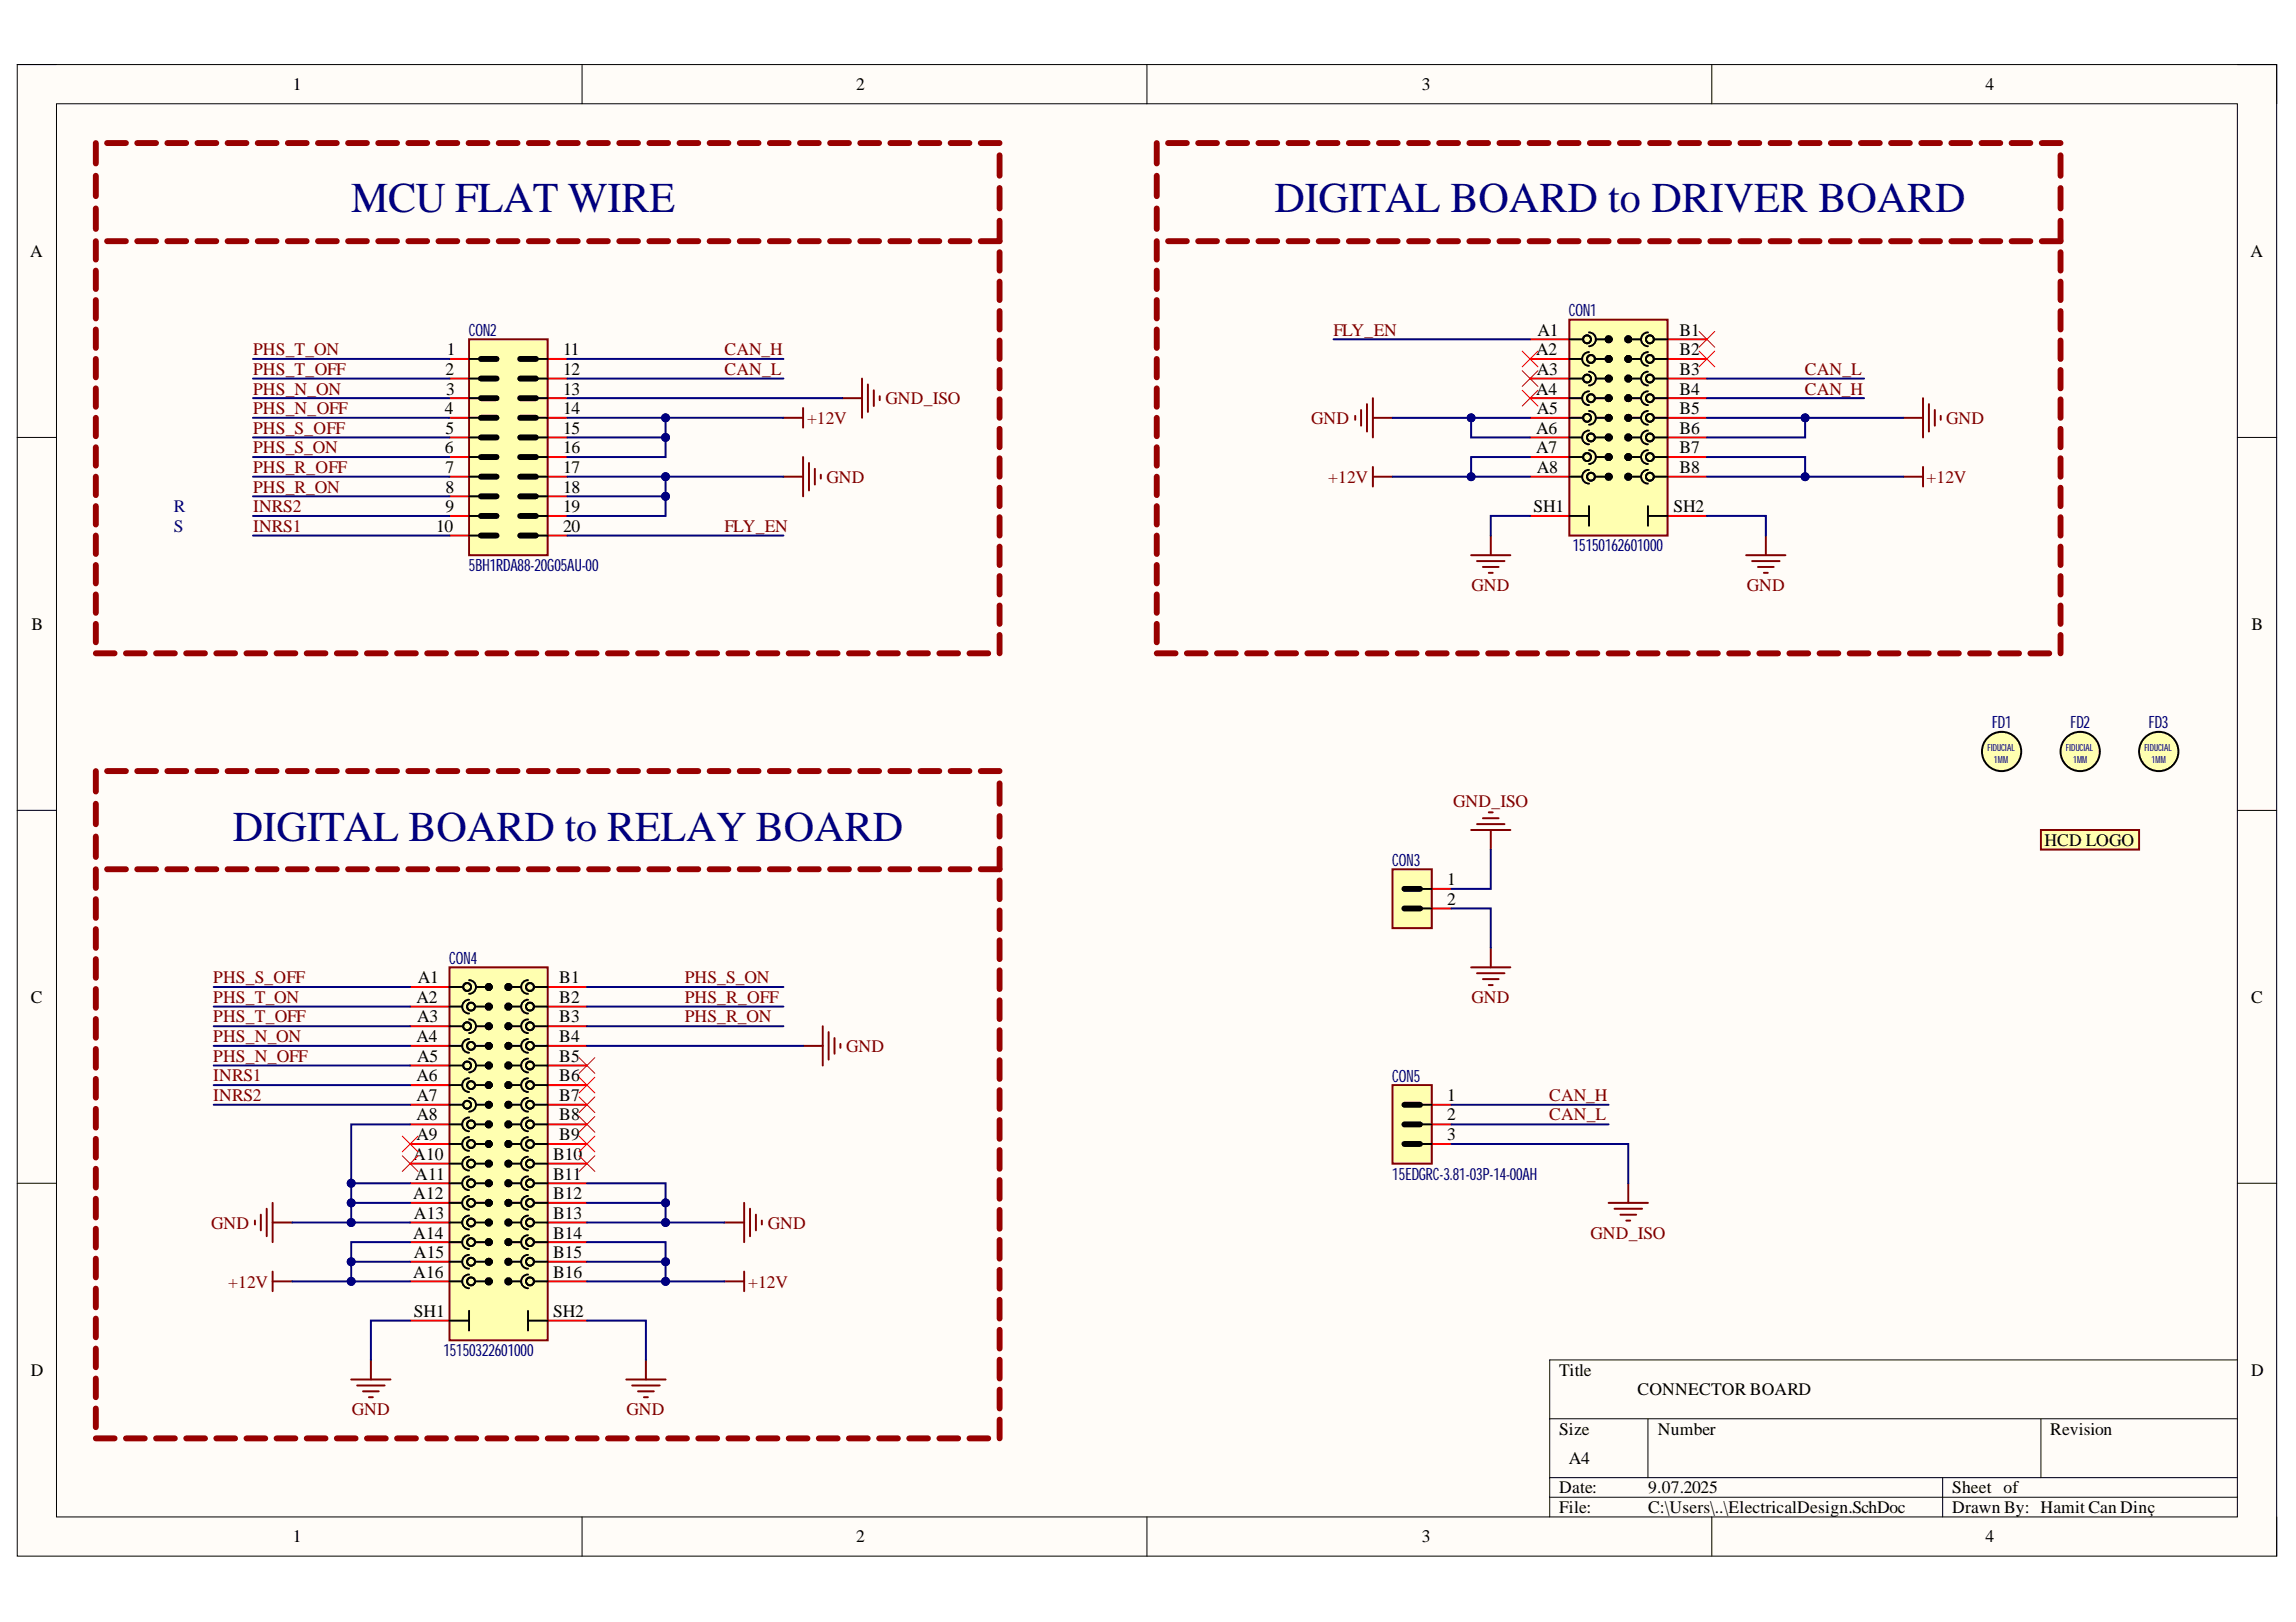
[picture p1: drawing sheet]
<svg xmlns="http://www.w3.org/2000/svg" width="297mm" height="210mm" viewBox="0 0 297 210" stroke-linecap="round" stroke-linejoin="round" font-family="sans-serif">
<defs><g id="words">
<g font-size="5.5" fill="#000080">
<text x="45.4" y="27.5">MCU FLAT WIRE</text>
<text x="164.9" y="27.5">DIGITAL BOARD to DRIVER BOARD</text>
<text x="30.1" y="108.8">DIGITAL BOARD to RELAY BOARD</text>
</g>
<g font-size="2.3">
<text x="37.9" y="11.7">1</text>
<text x="110.8" y="11.7">2</text>
<text x="183.9" y="11.7">3</text>
<text x="256.9" y="11.7">4</text>
<text x="3.9" y="33.3">A</text>
<text x="291.1" y="33.3">A</text>
<text x="57.8" y="46">1</text>
<text x="72.8" y="46">11</text>
<text x="198.7" y="46">A2</text>
<text x="198.9" y="43.5">A1</text>
<text x="217.3" y="46">B2</text>
<text x="217.3" y="43.5">B1</text>
<text x="57.5" y="53.6">4</text>
<text x="57.6" y="48.5">2</text>
<text x="57.7" y="51.1">3</text>
<text x="72.8" y="48.5">12</text>
<text x="72.8" y="51.1">13</text>
<text x="72.8" y="53.6">14</text>
<text x="198.7" y="51.1">A4</text>
<text x="198.8" y="48.5">A3</text>
<text x="198.8" y="53.6">A5</text>
<text x="217.3" y="48.5">B3</text>
<text x="217.3" y="51.1">B4</text>
<text x="217.3" y="53.6">B5</text>
<text x="57.5" y="58.7">6</text>
<text x="57.6" y="56.1">5</text>
<text x="72.8" y="56.1">15</text>
<text x="72.8" y="58.7">16</text>
<text x="198.7" y="56.1">A6</text>
<text x="198.7" y="58.7">A7</text>
<text x="217.3" y="56.1">B6</text>
<text x="217.3" y="58.7">B7</text>
<text x="57.6" y="61.2">7</text>
<text x="57.6" y="63.7">8</text>
<text x="72.8" y="61.2">17</text>
<text x="72.8" y="63.7">18</text>
<text x="198.8" y="61.2">A8</text>
<text x="217.3" y="61.2">B8</text>
<text x="56.4" y="68.8">10</text>
<text x="57.6" y="66.3">9</text>
<text x="72.8" y="66.3">19</text>
<text x="72.8" y="68.8">20</text>
<text x="198.4" y="66.3">SH1</text>
<text x="216.5" y="66.3">SH2</text>
<text x="4.1" y="81.5">B</text>
<text x="291.3" y="81.5">B</text>
<text x="264.5" y="109.5">HCD LOGO</text>
<text x="187.2" y="114.6">1</text>
<text x="187.2" y="117.1">2</text>
<text x="4" y="129.8">C</text>
<text x="53.9" y="129.8">A2</text>
<text x="54.1" y="127.2">A1</text>
<text x="72.3" y="127.2">B1</text>
<text x="72.3" y="129.8">B2</text>
<text x="291.2" y="129.8">C</text>
<text x="53.9" y="134.8">A4</text>
<text x="54" y="132.3">A3</text>
<text x="54" y="137.4">A5</text>
<text x="72.3" y="132.3">B3</text>
<text x="72.3" y="134.8">B4</text>
<text x="72.3" y="137.4">B5</text>
<text x="53.9" y="139.9">A6</text>
<text x="53.9" y="142.5">A7</text>
<text x="72.3" y="139.9">B6</text>
<text x="72.3" y="142.5">B7</text>
<text x="187.2" y="142.5">1</text>
<text x="53.9" y="145">A8</text>
<text x="53.9" y="147.5">A9</text>
<text x="72.3" y="145">B8</text>
<text x="72.3" y="147.5">B9</text>
<text x="187.2" y="145">2</text>
<text x="187.2" y="147.5">3</text>
<text x="53.5" y="150.1">A10</text>
<text x="53.5" y="155.2">A12</text>
<text x="53.7" y="152.7">A11</text>
<text x="71.6" y="150.1">B10</text>
<text x="71.6" y="152.7">B11</text>
<text x="71.6" y="155.2">B12</text>
<text x="53.5" y="160.3">A14</text>
<text x="53.6" y="157.8">A13</text>
<text x="71.6" y="157.8">B13</text>
<text x="71.6" y="160.3">B14</text>
<text x="53.5" y="165.4">A16</text>
<text x="53.6" y="162.8">A15</text>
<text x="71.6" y="162.8">B15</text>
<text x="71.6" y="165.4">B16</text>
<text x="53.6" y="170.4">SH1</text>
<text x="71.6" y="170.4">SH2</text>
<text x="4" y="178">D</text>
<text x="201.7" y="178">Title</text>
<text x="291.2" y="178">D</text>
<text x="201.7" y="185.7">Size</text>
<text x="211.9" y="180.6">CONNECTOR BOARD</text>
<text x="214.5" y="185.7">Number</text>
<text x="265.2" y="185.7">Revision</text>
<text x="203" y="189.5">A4</text>
<text x="201.7" y="193.3">Date:</text>
<text x="201.7" y="195.8">File:</text>
<text x="213.2" y="193.3">9.07.2025</text>
<text x="213.2" y="195.8">C:\Users\..\ElectricalDesign.SchDoc</text>
<text x="252.6" y="193.3">Sheet of</text>
<text x="252.6" y="195.8">Drawn By: Hamit Can Dinç</text>
<text x="37.9" y="199.6">1</text>
<text x="110.8" y="199.6">2</text>
<text x="183.9" y="199.6">3</text>
<text x="256.9" y="199.6">4</text>
</g>
<g font-size="2.3" fill="#800000">
<text x="32.7" y="46">PHS_T_ON</text>
<text x="93.7" y="46">CAN_H</text>
<text x="172.5" y="43.5">FLY_EN</text>
<text x="32.7" y="48.5">PHS_T_OFF</text>
<text x="32.7" y="51.1">PHS_N_ON</text>
<text x="32.7" y="53.6">PHS_N_OFF</text>
<text x="93.7" y="48.5">CAN_L</text>
<text x="114.6" y="52.3">GND_ISO</text>
<text x="233.5" y="51.1">CAN_H</text>
<text x="233.5" y="48.5">CAN_L</text>
<text x="32.7" y="56.1">PHS_S_OFF</text>
<text x="32.7" y="58.7">PHS_S_ON</text>
<text x="104.4" y="54.9">+12V</text>
<text x="169.6" y="54.9">GND</text>
<text x="251.8" y="54.9">GND</text>
<text x="32.7" y="61.2">PHS_R_OFF</text>
<text x="32.7" y="63.7">PHS_R_ON</text>
<text x="106.9" y="62.5">GND</text>
<text x="171.8" y="62.5">+12V</text>
<text x="249.3" y="62.5">+12V</text>
<text x="32.7" y="66.3">INRS2</text>
<text x="32.7" y="68.8">INRS1</text>
<text x="93.7" y="68.8">FLY_EN</text>
<text x="190.4" y="76.4">GND</text>
<text x="226" y="76.4">GND</text>
<text x="188" y="104.4">GND_ISO</text>
<text x="27.6" y="127.2">PHS_S_OFF</text>
<text x="27.6" y="129.8">PHS_T_ON</text>
<text x="88.6" y="127.2">PHS_S_ON</text>
<text x="88.6" y="129.8">PHS_R_OFF</text>
<text x="190.4" y="129.8">GND</text>
<text x="27.6" y="132.3">PHS_T_OFF</text>
<text x="27.6" y="134.8">PHS_N_ON</text>
<text x="27.6" y="137.4">PHS_N_OFF</text>
<text x="88.6" y="132.3">PHS_R_ON</text>
<text x="109.5" y="136.1">GND</text>
<text x="27.6" y="139.9">INRS1</text>
<text x="27.6" y="142.5">INRS2</text>
<text x="200.4" y="142.5">CAN_H</text>
<text x="200.4" y="145">CAN_L</text>
<text x="27.3" y="159">GND</text>
<text x="99.3" y="159">GND</text>
<text x="205.8" y="160.3">GND_ISO</text>
<text x="29.5" y="166.6">+12V</text>
<text x="96.8" y="166.6">+12V</text>
<text x="45.5" y="183.1">GND</text>
<text x="81.1" y="183.1">GND</text>
</g>
<g font-size="2.3" fill="#000080">
<text x="22.5" y="66.3">R</text>
<text x="22.5" y="68.8">S</text>
</g>
<g font-size="2.2" fill="#000080">
<text x="203" y="40.9">CON1</text>
<text x="60.7" y="43.5">CON2</text>
<text x="203.5" y="71.4">15150162601000</text>
<text x="60.7" y="73.9">5BH1RDA88-20G05AU-00</text>
<text x="257.7" y="94.3">FD1</text>
<text x="267.9" y="94.3">FD2</text>
<text x="278" y="94.3">FD3</text>
<text x="180.1" y="112">CON3</text>
<text x="58.1" y="124.7">CON4</text>
<text x="180.1" y="140">CON5</text>
<text x="180.1" y="152.7">15EDGRC-3.81-03P-14-00AH</text>
<text x="57.4" y="175.5">15150322601000</text>
</g>
<g font-size="1.3" fill="#000080">
<text x="257.1" y="97.2">FIDUCIAL</text>
<text x="258" y="98.7">1MM</text>
<text x="267.3" y="97.2">FIDUCIAL</text>
<text x="268.2" y="98.7">1MM</text>
<text x="277.4" y="97.2">FIDUCIAL</text>
<text x="278.4" y="98.7">1MM</text>
</g>
</g></defs>
<path d="M2.2 8.4h292.3v193h-292.3z" fill-rule="evenodd" fill="#fffcf8"/>
<path d="M2.2 8.4h292.3v193h-292.3z" fill="none" stroke="#000" stroke-width=".13"/>
<path d="M7.3 13.4h282.2v182.9h-282.2z" fill-rule="evenodd" fill="#fffcf8"/>
<g fill="none" stroke="#000" stroke-width=".13">
<path d="M2.2 8.4h5.1M7.3 13.4h282.2v182.9h-282.2zM75.3 8.4v5M148.4 8.4v5M221.5 8.4v5M289.5 8.4h5v5M2.2 56.6h5.1M289.5 56.6h5M2.2 104.9h5.1M289.5 104.9h5M2.2 153.1h5.1M289.5 153.1h5"/>
<path d="M289.5 176h-89v20.3M75.3 196.3v5.1M148.4 196.3v5.1M200.5 183.6h89M200.5 191.2h89M200.5 193.8h89M213.2 183.6v7.6M221.5 196.3v5.1M251.3 191.2v5.1M264 183.6v7.6M294.5 196.3v5.1"/>
</g>
<path d="M70.9 46.4h2.5M70.9 49h2.5M70.9 51.5h2.5M70.9 54.1h2.5M70.9 56.6h2.5M70.9 59.1h2.5M70.9 61.7h2.5M70.9 64.2h2.5M70.9 66.8h2.5M70.9 69.3h2.5" fill="none" stroke="#f00" stroke-width=".25"/>
<path d="M60.7 43.9h10.2v27.9h-10.2z" fill-rule="evenodd" fill="#ffffb0"/>
<path d="M60.7 43.9h10.2v27.9h-10.2z" fill="none" stroke="#800000" stroke-width=".25"/>
<g fill="none" stroke="#f00" stroke-width=".25">
<path d="M58.1 46.4h2.6M58.1 49h2.6M58.1 51.5h2.6M58.1 54.1h2.6M58.1 56.6h2.6M58.1 59.1h2.6M197.9 46.5h5.1M197.9 49h5.1M197.9 51.5h5.1M197.9 54.1h5.1M197.9 56.6h5.1M197.9 59.1h5.1"/>
<path d="M197.9 43.9h5.1M215.7 46.5h5.1M215.7 49h5.1M215.7 51.5h5.1M215.7 54.1h5.1M215.7 56.6h5.1M215.7 59.1h5.1M215.7 43.9h5.1M58.1 61.7h2.6M58.1 64.2h2.6M58.1 66.8h2.6M58.1 69.3h2.6"/>
<path d="M197.9 61.7h5.1M197.9 66.8h5.1M215.7 61.7h5.1M215.7 66.8h5.1"/>
</g>
<g fill="none" stroke="#000" stroke-width=".25">
<path d="M60.7 46.4h1.5M60.7 49h1.5M60.7 51.5h1.5M60.7 54.1h1.5M60.7 56.6h1.5M60.7 59.1h1.5M69.3 46.4h1.6M69.3 49h1.6M69.3 51.5h1.6M69.3 54.1h1.6M69.3 56.6h1.6M69.3 59.1h1.6"/>
<path d="M60.7 61.7h1.5M60.7 64.2h1.5M60.7 66.8h1.5M60.7 69.3h1.5M69.3 61.7h1.6M69.3 64.2h1.6M69.3 66.8h1.6M69.3 69.3h1.6"/>
</g>
<g fill="none" stroke="#000" stroke-width=".76">
<path d="M62.2 46.4h2M62.2 49h2M62.2 51.5h2M62.2 54.1h2M62.2 56.6h2M62.2 59.1h2M67.3 46.4h2M67.3 49h2M67.3 51.5h2M67.3 54.1h2M67.3 56.6h2M67.3 59.1h2"/>
<path d="M62.2 61.7h2M62.2 64.2h2M62.2 66.8h2M62.2 69.3h2M67.3 61.7h2M67.3 64.2h2M67.3 66.8h2M67.3 69.3h2"/>
</g>
<path d="M203 41.4h12.7v27.9h-12.7z" fill-rule="evenodd" fill="#ffffb0"/>
<path d="M203 41.4h12.7v27.9h-12.7z" fill="none" stroke="#800000" stroke-width=".25"/>
<g fill="none" stroke="#000" stroke-width=".25">
<path d="M203 43.9h1.7M203 46.5h1.7M203 49h1.7M203 51.5h1.7M203 54.1h1.7M203 56.6h1.7M203 59.1h1.7M205.6 43a.89 .89 0 0 1 .9 .9 .89 .89 0 0 1-.9 .9M205.6 45.6a.89 .89 0 0 0-.9 .9 .89 .89 0 0 0 .9 .8M205.6 48.1a.89 .89 0 0 1 .9 .9 .89 .89 0 0 1-.9 .9M205.6 50.6a.89 .89 0 0 0-.9 .9 .89 .89 0 0 0 .9 .9M205.6 53.2a.89 .89 0 0 1 .9 .9 .89 .89 0 0 1-.9 .9"/>
<path d="M205.6 55.7a.89 .89 0 0 0-.9 .9 .89 .89 0 0 0 .9 .9M205.6 58.3a.89 .89 0 0 1 .9 .9 .89 .89 0 0 1-.9 .8M206.5 43.9h1.6M206.5 46.5h1.6M206.5 49h1.6M206.5 51.5h1.6M206.5 54.1h1.6M206.5 56.6h1.6M206.5 59.1h1.6M210.7 43.9h1.6M210.7 46.5h1.6M210.7 49h1.6"/>
<path d="M210.7 51.5h1.6M210.7 54.1h1.6M210.7 56.6h1.6M210.7 59.1h1.6M213.2 43a.89 .89 0 0 0-.9 .9 .89 .89 0 0 0 .9 .9M213.2 45.6a.89 .89 0 0 0-.9 .9 .89 .89 0 0 0 .9 .8M213.2 48.1a.89 .89 0 0 0-.9 .9 .89 .89 0 0 0 .9 .9M213.2 50.6a.89 .89 0 0 0-.9 .9 .89 .89 0 0 0 .9 .9M213.2 53.2a.89 .89 0 0 0-.9 .9 .89 .89 0 0 0 .9 .9M213.2 55.7a.89 .89 0 0 0-.9 .9 .89 .89 0 0 0 .9 .9M213.2 58.3a.89 .89 0 0 0-.9 .9 .89 .89 0 0 0 .9 .8M214.1 43.9h1.6"/>
<path d="M214.1 46.5h1.6M214.1 49h1.6M214.1 51.5h1.6M214.1 54.1h1.6M214.1 56.6h1.6M214.1 59.1h1.6M203 61.7h1.7M203 66.8h2.6M205.6 60.8a.89 .89 0 0 0-.9 .9 .89 .89 0 0 0 .9 .9M205.6 65.5v2.5M206.5 61.7h1.6M210.7 61.7h1.6"/>
<path d="M213.2 60.8a.89 .89 0 0 0-.9 .9 .89 .89 0 0 0 .9 .9M213.2 66.8h2.5M213.2 65.5v2.5M214.1 61.7h1.6"/>
<circle cx="205.3" cy="43.9" r=".51"/>
<circle cx="205.3" cy="59.2" r=".51"/>
<circle cx="205.3" cy="49" r=".51"/>
<circle cx="205.3" cy="54.1" r=".51"/>
<circle cx="205.8" cy="51.5" r=".51"/>
<circle cx="205.8" cy="56.6" r=".51"/>
<circle cx="205.8" cy="46.5" r=".51"/>
<circle cx="213.5" cy="43.9" r=".51"/>
<circle cx="213.5" cy="59.2" r=".51"/>
<circle cx="213.5" cy="51.5" r=".51"/>
<circle cx="213.5" cy="56.6" r=".51"/>
<circle cx="213.5" cy="49" r=".51"/>
<circle cx="213.5" cy="54.1" r=".51"/>
<circle cx="213.5" cy="46.5" r=".51"/>
<circle cx="205.8" cy="61.7" r=".51"/>
<circle cx="213.5" cy="61.7" r=".51"/>
</g>
<g fill="none" stroke="#000" stroke-width=".76">
<circle cx="208.1" cy="43.9" r=".13"/>
<circle cx="208.1" cy="51.5" r=".13"/>
<circle cx="208.1" cy="59.1" r=".13"/>
<circle cx="208.1" cy="56.6" r=".13"/>
<circle cx="208.1" cy="49" r=".13"/>
<circle cx="208.1" cy="46.5" r=".13"/>
<circle cx="208.1" cy="54.1" r=".13"/>
<circle cx="210.7" cy="54.1" r=".13"/>
<circle cx="210.7" cy="46.5" r=".13"/>
<circle cx="210.7" cy="43.9" r=".13"/>
<circle cx="210.7" cy="51.5" r=".13"/>
<circle cx="210.7" cy="59.1" r=".13"/>
<circle cx="210.7" cy="56.6" r=".13"/>
<circle cx="210.7" cy="49" r=".13"/>
<circle cx="208.1" cy="61.7" r=".13"/>
<circle cx="210.7" cy="61.7" r=".13"/>
</g>
<g fill="none" stroke="#f00" stroke-width=".25">
<path d="M53.1 127.7h5M53.1 130.3h5M53.1 132.8h5M53.1 135.3h5M53.1 137.9h5M70.9 127.7h5M70.9 130.3h5M70.9 132.8h5M70.9 135.3h5M70.9 137.9h5M53.1 140.4h5M53.1 143h5"/>
<path d="M53.1 145.5h5M53.1 148h5M53.1 150.6h5M53.1 153.1h5M53.1 155.7h5M53.1 158.2h5M70.9 140.4h5M70.9 143h5M70.9 145.5h5M70.9 148h5M70.9 150.6h5M70.9 153.1h5"/>
<path d="M70.9 155.7h5M70.9 158.2h5M53.1 160.7h5M53.1 163.3h5M53.1 165.8h5M53.1 170.9h5M70.9 160.7h5M70.9 163.3h5M70.9 165.8h5M70.9 170.9h5"/>
</g>
<path d="M58.1 125.2h12.8v48.2h-12.8z" fill-rule="evenodd" fill="#ffffb0"/>
<g fill="none" stroke="#800000" stroke-width=".25">
<path d="M175.3 53.8v.5M176.1 53.1v2M176.9 52.3v3.5M177.6 51.5v5.1M177.6 54.1h2.6M246.2 54.1h2.6M248.8 51.5v5.1M249.5 52.3v3.5M250.3 53.1v2M251.1 53.8v.5M177.6 60.4v2.6M177.6 61.7h2.6"/>
<path d="M246.2 61.7h2.6M248.8 60.4v2.6M190.3 107.4h5.1M191.1 106.6h3.5M191.8 105.9h2.1M192.6 105.1h.5M192.9 107.4v2.5M58.1 125.2h12.8v48.2h-12.8zM103.9 135.3h2.5M106.4 132.8v5.1M107.2 133.6v3.5M108 134.3v2.1"/>
<path d="M108.7 135.1v.5M190.3 125.2h5.1M191.1 125.9h3.5M191.8 126.7h2.1M192.6 127.5h.5M192.9 122.6v2.6M33 158v.5M33.7 157.2v2M34.5 156.4v3.6M35.3 155.7v5M35.3 158.2h2.5M93.7 158.2h2.6"/>
<path d="M96.3 155.7v5M97 156.4v3.6M97.8 157.2v2M98.6 158v.5M35.3 165.8h2.5M35.3 164.6v2.5M45.4 178.5h5.1M46.2 179.3h3.6M48 176v2.5M81 178.5h5.1M81.8 179.3h3.5M83.6 176v2.5"/>
<path d="M93.7 165.8h2.6M96.3 164.6v2.5M47 180.1h2M47.7 180.8h.5M82.5 180.1h2.1M83.3 180.8h.5"/>
</g>
<g fill="none" stroke="#000" stroke-width=".25">
<path d="M58.1 127.7h1.7M58.1 130.3h1.7M58.1 132.8h1.7M58.1 135.3h1.7M58.1 137.9h1.7M60.7 126.8a.89 .89 0 0 1 .9 .9 .89 .89 0 0 1-.9 .9M60.7 129.4a.89 .89 0 0 0-.9 .9 .89 .89 0 0 0 .9 .9M60.7 131.9a.89 .89 0 0 1 .9 .9 .89 .89 0 0 1-.9 .9M60.7 134.5a.89 .89 0 0 0-.9 .8 .89 .89 0 0 0 .9 .9M60.7 137a.89 .89 0 0 1 .9 .9 .89 .89 0 0 1-.9 .9M60.7 139.5a.89 .89 0 0 0-.9 .9 .89 .89 0 0 0 .9 .9M61.6 127.7h1.6"/>
<path d="M61.6 130.3h1.6M61.6 132.8h1.6M61.6 135.3h1.6M61.6 137.9h1.6M65.8 127.7h1.6M65.8 130.3h1.6M65.8 132.8h1.6M65.8 135.3h1.6M65.8 137.9h1.6M68.3 126.8a.89 .89 0 0 0-.9 .9 .89 .89 0 0 0 .9 .9M68.3 129.4a.89 .89 0 0 0-.9 .9 .89 .89 0 0 0 .9 .9M68.3 131.9a.89 .89 0 0 0-.9 .9 .89 .89 0 0 0 .9 .9"/>
<path d="M68.3 134.5a.89 .89 0 0 0-.9 .8 .89 .89 0 0 0 .9 .9M68.3 137a.89 .89 0 0 0-.9 .9 .89 .89 0 0 0 .9 .9M68.3 139.5a.89 .89 0 0 0-.9 .9 .89 .89 0 0 0 .9 .9M69.2 127.7h1.7M69.2 130.3h1.7M69.2 132.8h1.7M69.2 135.3h1.7M69.2 137.9h1.7M58.1 140.4h1.7M58.1 143h1.7M58.1 145.5h1.7M58.1 148h1.7"/>
<path d="M58.1 150.6h1.7M58.1 153.1h1.7M58.1 155.7h1.7M58.1 158.2h1.7M60.7 142.1a.89 .89 0 0 1 .9 .9 .89 .89 0 0 1-.9 .9M60.7 144.6a.89 .89 0 0 0-.9 .9 .89 .89 0 0 0 .9 .9M60.7 147.2a.89 .89 0 0 0-.9 .8 .89 .89 0 0 0 .9 .9M60.7 149.7a.89 .89 0 0 0-.9 .9 .89 .89 0 0 0 .9 .9M60.7 152.2a.89 .89 0 0 0-.9 .9 .89 .89 0 0 0 .9 .9M60.7 154.8a.89 .89 0 0 0-.9 .9 .89 .89 0 0 0 .9 .9M60.7 157.3a.89 .89 0 0 0-.9 .9 .89 .89 0 0 0 .9 .9M60.7 159.9a.89 .89 0 0 0-.9 .8 .89 .89 0 0 0 .9 .9"/>
<path d="M61.6 140.4h1.6M61.6 143h1.6M61.6 145.5h1.6M61.6 148h1.6M61.6 150.6h1.6M61.6 153.1h1.6M61.6 155.7h1.6M61.6 158.2h1.6M65.8 140.4h1.6M65.8 143h1.6M65.8 145.5h1.6M65.8 148h1.6"/>
<path d="M65.8 150.6h1.6M65.8 153.1h1.6M65.8 155.7h1.6M65.8 158.2h1.6M68.3 142.1a.89 .89 0 0 0-.9 .9 .89 .89 0 0 0 .9 .9M68.3 144.6a.89 .89 0 0 0-.9 .9 .89 .89 0 0 0 .9 .9M68.3 147.2a.89 .89 0 0 0-.9 .8 .89 .89 0 0 0 .9 .9M68.3 149.7a.89 .89 0 0 0-.9 .9 .89 .89 0 0 0 .9 .9M68.3 152.2a.89 .89 0 0 0-.9 .9 .89 .89 0 0 0 .9 .9M68.3 154.8a.89 .89 0 0 0-.9 .9 .89 .89 0 0 0 .9 .9M68.3 157.3a.89 .89 0 0 0-.9 .9 .89 .89 0 0 0 .9 .9M68.3 159.9a.89 .89 0 0 0-.9 .8 .89 .89 0 0 0 .9 .9"/>
<path d="M69.2 140.4h1.7M69.2 143h1.7M69.2 145.5h1.7M69.2 148h1.7M69.2 150.6h1.7M69.2 153.1h1.7M69.2 155.7h1.7M69.2 158.2h1.7M58.1 170.9h2.6M58.1 160.7h1.7M58.1 163.3h1.7M58.1 165.8h1.7"/>
<path d="M60.7 162.4a.89 .89 0 0 0-.9 .9 .89 .89 0 0 0 .9 .9M60.7 164.9a.89 .89 0 0 0-.9 .9 .89 .89 0 0 0 .9 .9M60.7 169.6v2.6M61.6 160.7h1.6M61.6 163.3h1.6M61.6 165.8h1.6M65.8 160.7h1.6M65.8 163.3h1.6M65.8 165.8h1.6M68.3 162.4a.89 .89 0 0 0-.9 .9 .89 .89 0 0 0 .9 .9M68.3 164.9a.89 .89 0 0 0-.9 .9 .89 .89 0 0 0 .9 .9M68.3 170.9h2.6"/>
<path d="M68.3 169.6v2.6M69.2 160.7h1.7M69.2 163.3h1.7M69.2 165.8h1.7"/>
<circle cx="60.4" cy="137.9" r=".51"/>
<circle cx="60.4" cy="132.8" r=".51"/>
<circle cx="60.4" cy="127.7" r=".51"/>
<circle cx="60.9" cy="135.3" r=".51"/>
<circle cx="60.9" cy="130.3" r=".51"/>
<circle cx="68.6" cy="132.8" r=".51"/>
<circle cx="68.6" cy="135.3" r=".51"/>
<circle cx="68.6" cy="127.7" r=".51"/>
<circle cx="68.6" cy="130.3" r=".51"/>
<circle cx="68.6" cy="137.9" r=".51"/>
<circle cx="60.4" cy="143" r=".51"/>
<circle cx="60.9" cy="140.4" r=".51"/>
<circle cx="60.9" cy="150.6" r=".51"/>
<circle cx="60.9" cy="158.2" r=".51"/>
<circle cx="60.9" cy="155.7" r=".51"/>
<circle cx="60.9" cy="148" r=".51"/>
<circle cx="60.9" cy="145.5" r=".51"/>
<circle cx="60.9" cy="153.1" r=".51"/>
<circle cx="68.6" cy="150.6" r=".51"/>
<circle cx="68.6" cy="140.4" r=".51"/>
<circle cx="68.6" cy="158.2" r=".51"/>
<circle cx="68.6" cy="143" r=".51"/>
<circle cx="68.6" cy="155.7" r=".51"/>
<circle cx="68.6" cy="148" r=".51"/>
<circle cx="68.6" cy="145.5" r=".51"/>
<circle cx="68.6" cy="153.1" r=".51"/>
<circle cx="60.9" cy="165.8" r=".51"/>
<circle cx="60.9" cy="163.3" r=".51"/>
<circle cx="60.9" cy="160.7" r=".51"/>
<circle cx="68.6" cy="165.8" r=".51"/>
<circle cx="68.6" cy="163.3" r=".51"/>
<circle cx="68.6" cy="160.7" r=".51"/>
</g>
<g fill="none" stroke="#000" stroke-width=".76">
<circle cx="63.2" cy="137.9" r=".13"/>
<circle cx="63.2" cy="130.3" r=".13"/>
<circle cx="63.2" cy="135.3" r=".13"/>
<circle cx="63.2" cy="127.7" r=".13"/>
<circle cx="63.2" cy="132.8" r=".13"/>
<circle cx="65.8" cy="137.9" r=".13"/>
<circle cx="65.8" cy="130.3" r=".13"/>
<circle cx="65.8" cy="135.3" r=".13"/>
<circle cx="65.8" cy="127.7" r=".13"/>
<circle cx="65.8" cy="132.8" r=".13"/>
<circle cx="63.2" cy="143" r=".13"/>
<circle cx="63.2" cy="150.6" r=".13"/>
<circle cx="63.2" cy="153.1" r=".13"/>
<circle cx="63.2" cy="145.5" r=".13"/>
<circle cx="63.2" cy="148" r=".13"/>
<circle cx="63.2" cy="140.4" r=".13"/>
<circle cx="63.2" cy="158.2" r=".13"/>
<circle cx="63.2" cy="155.7" r=".13"/>
<circle cx="65.8" cy="155.7" r=".13"/>
<circle cx="65.8" cy="143" r=".13"/>
<circle cx="65.8" cy="150.6" r=".13"/>
<circle cx="65.8" cy="153.1" r=".13"/>
<circle cx="65.8" cy="145.5" r=".13"/>
<circle cx="65.8" cy="148" r=".13"/>
<circle cx="65.8" cy="140.4" r=".13"/>
<circle cx="65.8" cy="158.2" r=".13"/>
<circle cx="63.2" cy="160.7" r=".13"/>
<circle cx="63.2" cy="165.8" r=".13"/>
<circle cx="63.2" cy="163.3" r=".13"/>
<circle cx="65.8" cy="163.3" r=".13"/>
<circle cx="65.8" cy="160.7" r=".13"/>
<circle cx="65.8" cy="165.8" r=".13"/>
</g>
<g fill="none" stroke="#980000" stroke-width=".76">
<path d="M12.4 18.5v2.7M13.9 18.5h2.4M17.8 18.5h2.4M21.6 18.5h2.5M25.5 18.5h2.5M29.4 18.5h2.5M33.3 18.5h2.5M37.2 18.5h2.5M41.1 18.5h2.5M45 18.5h2.5M48.9 18.5h2.5M52.8 18.5h2.5"/>
<path d="M56.7 18.5h2.5M60.6 18.5h2.5M64.5 18.5h2.5M68.4 18.5h2.5M72.3 18.5h2.5M76.2 18.5h2.4M80.1 18.5h2.4M84 18.5h2.4M87.9 18.5h2.4M91.8 18.5h2.4M95.7 18.5h2.4M99.6 18.5h2.4"/>
<path d="M103.5 18.5h2.4M107.4 18.5h2.4M111.3 18.5h2.4M115.2 18.5h2.4M119.1 18.5h2.4M123 18.5h2.4M126.9 18.5h2.4M149.6 18.5v2.7M151.1 18.5h2.4M155 18.5h2.4M158.9 18.5h2.4M162.8 18.5h2.4"/>
<path d="M166.7 18.5h2.4M170.6 18.5h2.4M174.5 18.5h2.4M178.4 18.5h2.4M182.3 18.5h2.4M186.2 18.5h2.4M190.1 18.5h2.4M194 18.5h2.4M197.9 18.5h2.4M201.8 18.5h2.4M205.7 18.5h2.4M209.6 18.5h2.4"/>
<path d="M213.5 18.5h2.4M217.4 18.5h2.4M221.3 18.5h2.4M225.2 18.5h2.4M229.1 18.5h2.4M233 18.5h2.4M236.9 18.5h2.4M240.8 18.5h2.4M244.7 18.5h2.4M248.6 18.5h2.4M252.4 18.5h2.5M256.3 18.5h2.5"/>
<path d="M260.2 18.5h2.5M264.1 18.5h2.5M12.4 22.7v2.7M12.4 27v2.6M12.4 31.2v2.4M12.4 35v2.4M12.4 38.8v2.4M13.9 31.2h2.4M17.8 31.2h2.4M21.6 31.2h2.5M25.5 31.2h2.5M29.4 31.2h2.5"/>
<path d="M33.3 31.2h2.5M37.2 31.2h2.5M41.1 31.2h2.5M45 31.2h2.5M48.9 31.2h2.5M52.8 31.2h2.5M56.7 31.2h2.5M60.6 31.2h2.5M64.5 31.2h2.5M68.4 31.2h2.5M72.3 31.2h2.5M76.2 31.2h2.4"/>
<path d="M80.1 31.2h2.4M84 31.2h2.4M87.9 31.2h2.4M91.8 31.2h2.4M95.7 31.2h2.4M99.6 31.2h2.4M103.5 31.2h2.4M107.4 31.2h2.4M111.3 31.2h2.4M115.2 31.2h2.4M119.1 31.2h2.4M123 31.2h2.4"/>
<path d="M129.3 20.1v2.6M129.3 24.3v2.7M129.3 28.6v2.6h-2.4M129.3 32.6v2.4M129.3 36.4v2.4M149.6 22.7v2.7M149.6 27v2.6M149.6 31.2v2.4M149.6 35v2.4M149.6 38.8v2.4M151.1 31.2h2.4M155 31.2h2.4"/>
<path d="M158.9 31.2h2.4M162.8 31.2h2.4M166.7 31.2h2.4M170.6 31.2h2.4M174.5 31.2h2.4M178.4 31.2h2.4M182.3 31.2h2.4M186.2 31.2h2.4M190.1 31.2h2.4M194 31.2h2.4M197.9 31.2h2.4M201.8 31.2h2.4"/>
<path d="M205.7 31.2h2.4M209.6 31.2h2.4M213.5 31.2h2.4M217.4 31.2h2.4M221.3 31.2h2.4M225.2 31.2h2.4M229.1 31.2h2.4M233 31.2h2.4M236.9 31.2h2.4M240.8 31.2h2.4M244.7 31.2h2.4M248.6 31.2h2.4"/>
<path d="M252.4 31.2h2.5M256.3 31.2h2.5M260.2 31.2h2.5M266.6 28.6v2.6h-2.5M266.6 20.1v2.7M266.6 24.3v2.7M266.6 32.6v2.4M266.6 36.4v2.4M12.4 42.6v2.4M12.4 46.4v2.4M12.4 50.3v2.3M12.4 54.1v2.4"/>
<path d="M12.4 57.9v2.4M129.3 40.3v2.3M129.3 44.1v2.3M129.3 47.9v2.4M129.3 51.7v2.4M129.3 55.5v2.4M129.3 59.3v2.4M149.6 42.6v2.4M149.6 46.4v2.4M149.6 50.3v2.3M149.6 54.1v2.4M149.6 57.9v2.4"/>
<path d="M266.6 40.3v2.3M266.6 44.1v2.4M266.6 47.9v2.4M266.6 51.7v2.4M266.6 55.5v2.4M266.6 59.3v2.4M12.4 61.7v2.4M12.4 65.5v2.4M12.4 69.3v2.4M12.4 73.1v2.4M12.4 76.9v2.4M129.3 63.1v2.4"/>
<path d="M129.3 66.9v2.4M129.3 70.7v2.4M129.3 74.5v2.4M129.3 78.4v2.3M149.6 61.7v2.4M149.6 65.5v2.4M149.6 69.3v2.4M149.6 73.1v2.4M149.6 76.9v2.4M266.6 63.1v2.4M266.6 66.9v2.4M266.6 70.7v2.4"/>
<path d="M266.6 74.6v2.3M266.6 78.4v2.3M12.4 80.7v2.4M12.4 99.8v2.6M12.4 84.5h2.4M13.9 99.8h2.4M16.3 84.5h2.4M17.8 99.8h2.4M20.2 84.5h2.4M21.6 99.8h2.5M24.1 84.5h2.4M25.5 99.8h2.5"/>
<path d="M28 84.5h2.4M29.4 99.8h2.5M31.9 84.5h2.4M33.3 99.8h2.5M35.8 84.5h2.4M37.2 99.8h2.5M39.7 84.5h2.4M41.1 99.8h2.5M43.6 84.5h2.4M45 99.8h2.5M47.5 84.5h2.4M48.9 99.8h2.5"/>
<path d="M51.4 84.5h2.4M52.8 99.8h2.5M55.3 84.5h2.4M56.7 99.8h2.5M59.2 84.5h2.4M60.6 99.8h2.5M63.1 84.5h2.4M64.5 99.8h2.5M67 84.5h2.4M68.4 99.8h2.5M70.9 84.5h2.4M72.3 99.8h2.5"/>
<path d="M74.8 84.5h2.4M76.2 99.8h2.4M78.6 84.5h2.5M80.1 99.8h2.4M82.5 84.5h2.5M84 99.8h2.4M86.4 84.5h2.5M87.9 99.8h2.4M90.3 84.5h2.5M91.8 99.8h2.4M94.2 84.5h2.5M95.7 99.8h2.4"/>
<path d="M98.1 84.5h2.5M99.6 99.8h2.4M102 84.5h2.5M103.5 99.8h2.4M105.9 84.5h2.5M107.4 99.8h2.4M109.8 84.5h2.5M111.3 99.8h2.4M113.7 84.5h2.5M115.2 99.8h2.4M117.6 84.5h2.5M119.1 99.8h2.4"/>
<path d="M121.5 84.5h2.5M123 99.8h2.4M125.4 84.5h2.5M126.9 99.8h2.4M129.3 82.2v2.3M149.6 84.5h2.5M149.6 80.7v2.4M153.5 84.5h2.5M157.4 84.5h2.5M161.3 84.5h2.5M165.2 84.5h2.5M169.1 84.5h2.5"/>
<path d="M173 84.6h2.5M176.9 84.6h2.5M180.8 84.6h2.5M184.7 84.6h2.5M188.6 84.6h2.5M192.5 84.6h2.5M196.4 84.6h2.5M200.3 84.6h2.5M204.2 84.6h2.5M208.1 84.6h2.4M212 84.6h2.4M215.9 84.6h2.4"/>
<path d="M219.8 84.6h2.4M223.7 84.6h2.4M227.6 84.6h2.4M231.5 84.6h2.4M235.4 84.6h2.4M239.3 84.6h2.4M243.2 84.6h2.4M247.1 84.6h2.4M251 84.6h2.4M254.9 84.6h2.4M258.8 84.6h2.4M262.7 84.6h2.4"/>
<path d="M266.6 82.2v2.4M12.4 104v2.7M12.4 108.3v2.6M12.4 112.5v2.4M12.4 116.4v2.4M13.9 112.5h2.4M17.8 112.5h2.4M21.6 112.5h2.5M25.5 112.5h2.5M29.4 112.5h2.5M33.3 112.5h2.5M37.2 112.5h2.5"/>
<path d="M41.1 112.5h2.5M45 112.5h2.5M48.9 112.5h2.5M52.8 112.5h2.5M56.7 112.5h2.5M60.6 112.5h2.5M64.5 112.5h2.5M68.4 112.5h2.5M72.3 112.5h2.5M76.2 112.5h2.4M80.1 112.5h2.4M84 112.5h2.4"/>
<path d="M87.9 112.5h2.4M91.8 112.5h2.4M95.7 112.5h2.4M99.6 112.5h2.4M103.5 112.5h2.4M107.4 112.5h2.4M111.3 112.5h2.4M115.2 112.5h2.4M119.1 112.5h2.4M123 112.5h2.4M129.3 101.4v2.6M129.3 105.6v2.7"/>
<path d="M129.3 109.8v2.7h-2.4M129.3 113.9v2.5M129.3 117.8v2.4M12.4 120.2v2.5M12.4 124.1v2.4M12.4 128v2.4M12.4 131.9v2.4M12.4 135.7v2.5M12.4 139.6v2.4M129.3 121.7v2.4M129.3 125.6v2.4M129.3 129.4v2.5"/>
<path d="M129.3 133.3v2.4M129.3 137.2v2.4M12.4 143.5v2.4M12.4 147.4v2.4M12.4 151.3v2.4M12.4 155.1v2.5M12.4 159v2.4M129.3 141.1v2.4M129.3 145v2.4M129.3 148.8v2.5M129.3 152.7v2.4M129.3 156.6v2.4"/>
<path d="M12.4 162.9v2.4M12.4 166.8v2.4M12.4 170.6v2.5M12.4 174.5v2.4M12.4 178.4v2.4M129.3 160.5v2.4M129.3 164.3v2.5M129.3 168.2v2.4M129.3 172.1v2.4M129.3 176v2.4M129.3 179.8v2.5M12.4 182.3v2.4"/>
<path d="M12.4 186.1h2.4M16.3 186.1h2.4M20.2 186.1h2.4M24.1 186.1h2.4M28 186.1h2.4M31.9 186.1h2.4M35.8 186.1h2.4M39.7 186.1h2.4M43.6 186.1h2.4M47.5 186.1h2.4M51.4 186.1h2.4M55.3 186.1h2.4"/>
<path d="M59.2 186.1h2.4M63.1 186.1h2.4M67 186.1h2.4M70.9 186.1h2.4M74.8 186.1h2.4M78.7 186.1h2.4M82.5 186.1h2.5M86.4 186.1h2.5M90.3 186.1h2.5M94.2 186.1h2.5M98.1 186.1h2.5M102 186.1h2.5"/>
<path d="M105.9 186.1h2.5M109.8 186.1h2.5M113.7 186.1h2.5M117.6 186.1h2.5M121.5 186.1h2.5M125.4 186.1h2.5M129.3 183.7v2.4"/>
</g>
<g fill="none" stroke="#f00" stroke-width=".13">
<path d="M196.9 45.4l2.1 2.1M196.9 48l2.1 2M196.9 50.5l2.1 2.1M199 45.4l-2.1 2.1M199 48l-2.1 2M199 50.5l-2.1 2.1M219.8 42.9l2 2M219.8 45.4l2 2.1M221.8 42.9l-2 2M221.8 45.4l-2 2.1M52 147l2.1 2.1M52 149.6l2.1 2"/>
<path d="M54.1 147l-2.1 2.1M54.1 149.6l-2.1 2"/>
</g>
<path d="M180.2 140.4h5v10.2h-5z" fill-rule="evenodd" fill="#ffffb0"/>
<g fill="none" stroke="#800000" stroke-width=".25">
<path d="M101.4 54.1h2.5M103.9 52.8v2.5M103.9 59.1v5.1M104.7 59.9v3.6M109 51.5h2.5M111.5 49v5.1M112.3 49.8v3.5M113 50.5v2M113.8 51.3v.5M101.4 61.7h2.5M105.4 60.7v2M106.2 61.4v.5"/>
<path d="M190.3 71.8h5.1M191.1 72.6h3.5M191.8 73.4h2.1M192.6 74.1h.5M192.9 69.3v2.5M225.9 71.8h5.1M226.7 72.6h3.5M227.4 73.4h2.1M228.2 74.1h.5M228.5 69.3v2.5M180.2 140.4h5v10.2h-5zM208.1 155.7h5.1"/>
<path d="M208.9 156.4h3.5M209.6 157.2h2.1M210.4 158h.5M210.7 153.1v2.6"/>
</g>
<path d="M185.2 143h2.6M185.2 145.5h2.6M185.2 148h2.6" fill="none" stroke="#f00" stroke-width=".25"/>
<path d="M183.7 143h1.5M183.7 145.5h1.5M183.7 148h1.5" fill="none" stroke="#000" stroke-width=".25"/>
<path d="M181.7 143h2M181.7 145.5h2M181.7 148h2" fill="none" stroke="#000" stroke-width=".76"/>
<path d="M74.9 136.9l2.1 2M74.9 139.4l2.1 2M77 136.9l-2.1 2M77 139.4l-2.1 2M74.9 142l2.1 2M74.9 144.5l2.1 2M74.9 147l2.1 2.1M74.9 149.6l2.1 2M77 142l-2.1 2M77 144.5l-2.1 2M77 147l-2.1 2.1M77 149.6l-2.1 2" fill="none" stroke="#f00" stroke-width=".13"/>
<circle cx="259" cy="97.2" r="2.54" fill="#ffffb0"/>
<circle cx="259" cy="97.2" r="2.54" fill="none" stroke="#000" stroke-width=".25"/>
<circle cx="269.1" cy="97.2" r="2.54" fill="#ffffb0"/>
<circle cx="269.1" cy="97.2" r="2.54" fill="none" stroke="#000" stroke-width=".25"/>
<circle cx="279.3" cy="97.2" r="2.54" fill="#ffffb0"/>
<circle cx="279.3" cy="97.2" r="2.54" fill="none" stroke="#000" stroke-width=".25"/>
<path d="M180.2 112.5h5v7.6h-5z" fill-rule="evenodd" fill="#ffffb0"/>
<path d="M180.2 112.5h5v7.6h-5z" fill="none" stroke="#800000" stroke-width=".25"/>
<path d="M185.2 115h2.6M185.2 117.6h2.6" fill="none" stroke="#f00" stroke-width=".25"/>
<path d="M183.7 115h1.5M183.7 117.6h1.5" fill="none" stroke="#000" stroke-width=".25"/>
<path d="M181.7 115h2M181.7 117.6h2" fill="none" stroke="#000" stroke-width=".76"/>
<path d="M27.6 127.7h25.5M27.6 130.3h25.5M27.6 132.8h25.5M27.6 135.3h25.5M27.6 137.9h25.5M75.9 127.7h25.5M75.9 130.3h25.5M75.9 132.8h25.5M75.9 135.3h28M27.6 140.4h25.5M27.6 143h25.5M45.4 163.3h7.7" fill="none" stroke="#000080" stroke-width=".25"/>
<circle cx="45.4" cy="163.3" r=".51" fill="#000080"/>
<circle cx="45.4" cy="163.3" r=".51" fill="none" stroke="#000080" stroke-width=".13"/>
<path d="M37.8 165.8h7.6" fill="none" stroke="#000080" stroke-width=".25"/>
<circle cx="45.4" cy="165.8" r=".51" fill="#000080"/>
<circle cx="45.4" cy="165.8" r=".51" fill="none" stroke="#000080" stroke-width=".13"/>
<path d="M75.9 160.7h10.2v5.1h-10.2" fill="none" stroke="#000080" stroke-width=".25"/>
<circle cx="86.1" cy="163.3" r=".51" fill="#000080"/>
<circle cx="86.1" cy="163.3" r=".51" fill="none" stroke="#000080" stroke-width=".13"/>
<circle cx="86.1" cy="165.8" r=".51" fill="#000080"/>
<circle cx="86.1" cy="165.8" r=".51" fill="none" stroke="#000080" stroke-width=".13"/>
<path d="M75.9 163.3h10.2" fill="none" stroke="#000080" stroke-width=".25"/>
<circle cx="86.1" cy="163.3" r=".51" fill="#000080"/>
<circle cx="86.1" cy="163.3" r=".51" fill="none" stroke="#000080" stroke-width=".13"/>
<path d="M86.1 165.8h7.6" fill="none" stroke="#000080" stroke-width=".25"/>
<circle cx="86.1" cy="165.8" r=".51" fill="#000080"/>
<circle cx="86.1" cy="165.8" r=".51" fill="none" stroke="#000080" stroke-width=".13"/>
<path d="M45.4 155.7h7.7" fill="none" stroke="#000080" stroke-width=".25"/>
<circle cx="45.4" cy="155.7" r=".51" fill="#000080"/>
<circle cx="45.4" cy="155.7" r=".51" fill="none" stroke="#000080" stroke-width=".13"/>
<path d="M53.1 145.5h-7.7v7.6" fill="none" stroke="#000080" stroke-width=".25"/>
<circle cx="45.4" cy="153.1" r=".51" fill="#000080"/>
<circle cx="45.4" cy="153.1" r=".51" fill="none" stroke="#000080" stroke-width=".13"/>
<path d="M37.8 158.2h7.6" fill="none" stroke="#000080" stroke-width=".25"/>
<circle cx="45.4" cy="158.2" r=".51" fill="#000080"/>
<circle cx="45.4" cy="158.2" r=".51" fill="none" stroke="#000080" stroke-width=".13"/>
<path d="M75.9 153.1h10.2v2.6h-10.2" fill="none" stroke="#000080" stroke-width=".25"/>
<circle cx="86.1" cy="155.7" r=".51" fill="#000080"/>
<circle cx="86.1" cy="155.7" r=".51" fill="none" stroke="#000080" stroke-width=".13"/>
<path d="M86.1 155.7v2.5h-10.2" fill="none" stroke="#000080" stroke-width=".25"/>
<circle cx="86.1" cy="155.7" r=".51" fill="#000080"/>
<circle cx="86.1" cy="155.7" r=".51" fill="none" stroke="#000080" stroke-width=".13"/>
<circle cx="86.1" cy="158.2" r=".51" fill="#000080"/>
<circle cx="86.1" cy="158.2" r=".51" fill="none" stroke="#000080" stroke-width=".13"/>
<path d="M86.1 158.2h7.6" fill="none" stroke="#000080" stroke-width=".25"/>
<circle cx="86.1" cy="158.2" r=".51" fill="#000080"/>
<circle cx="86.1" cy="158.2" r=".51" fill="none" stroke="#000080" stroke-width=".13"/>
<path d="M172.5 43.9h25.4M197.9 59.1h-7.6v2.6h7.6" fill="none" stroke="#000080" stroke-width=".25"/>
<circle cx="190.3" cy="61.7" r=".51" fill="#000080"/>
<circle cx="190.3" cy="61.7" r=".51" fill="none" stroke="#000080" stroke-width=".13"/>
<path d="M180.2 61.7h10.1" fill="none" stroke="#000080" stroke-width=".25"/>
<circle cx="190.3" cy="61.7" r=".51" fill="#000080"/>
<circle cx="190.3" cy="61.7" r=".51" fill="none" stroke="#000080" stroke-width=".13"/>
<path d="M220.8 59.1h12.7v2.6h-12.7" fill="none" stroke="#000080" stroke-width=".25"/>
<circle cx="233.5" cy="61.7" r=".51" fill="#000080"/>
<circle cx="233.5" cy="61.7" r=".51" fill="none" stroke="#000080" stroke-width=".13"/>
<path d="M233.5 61.7h12.7" fill="none" stroke="#000080" stroke-width=".25"/>
<circle cx="233.5" cy="61.7" r=".51" fill="#000080"/>
<circle cx="233.5" cy="61.7" r=".51" fill="none" stroke="#000080" stroke-width=".13"/>
<path d="M197.9 54.1h-7.6v2.5h7.6" fill="none" stroke="#000080" stroke-width=".25"/>
<circle cx="190.3" cy="54.1" r=".51" fill="#000080"/>
<circle cx="190.3" cy="54.1" r=".51" fill="none" stroke="#000080" stroke-width=".13"/>
<path d="M180.2 54.1h10.1" fill="none" stroke="#000080" stroke-width=".25"/>
<circle cx="190.3" cy="54.1" r=".51" fill="#000080"/>
<circle cx="190.3" cy="54.1" r=".51" fill="none" stroke="#000080" stroke-width=".13"/>
<path d="M220.8 54.1h12.7v2.5h-12.7" fill="none" stroke="#000080" stroke-width=".25"/>
<circle cx="233.5" cy="54.1" r=".51" fill="#000080"/>
<circle cx="233.5" cy="54.1" r=".51" fill="none" stroke="#000080" stroke-width=".13"/>
<path d="M233.5 54.1h12.7" fill="none" stroke="#000080" stroke-width=".25"/>
<circle cx="233.5" cy="54.1" r=".51" fill="#000080"/>
<circle cx="233.5" cy="54.1" r=".51" fill="none" stroke="#000080" stroke-width=".13"/>
<g fill="none" stroke="#000080" stroke-width=".25">
<path d="M32.7 49h25.4M32.7 51.5h25.4M32.7 54.1h25.4M32.7 56.6h25.4M32.7 59.1h25.4M32.7 46.4h25.4M73.4 49h28M73.4 51.5h35.6M73.4 46.4h28M86.1 54.1v2.5h-12.7M220.8 49h20.4M220.8 51.5h20.4"/>
<path d="M32.7 61.7h25.4M32.7 64.2h25.4M32.7 66.8h25.4M32.7 69.3h25.4M187.8 117.6h5.1v5M192.9 109.9v5.1h-5.1M187.8 148h22.9v5.1M187.8 143h20.3M187.8 145.5h20.3M53.1 170.9h-5.1v5.1M75.9 170.9h7.7v5.1"/>
</g>
<circle cx="86.1" cy="56.6" r=".51" fill="#000080"/>
<circle cx="86.1" cy="56.6" r=".51" fill="none" stroke="#000080" stroke-width=".13"/>
<circle cx="86.1" cy="54.1" r=".51" fill="#000080"/>
<circle cx="86.1" cy="54.1" r=".51" fill="none" stroke="#000080" stroke-width=".13"/>
<path d="M86.1 56.6v2.5h-12.7" fill="none" stroke="#000080" stroke-width=".25"/>
<circle cx="86.1" cy="56.6" r=".51" fill="#000080"/>
<circle cx="86.1" cy="56.6" r=".51" fill="none" stroke="#000080" stroke-width=".13"/>
<path d="M86.1 61.7v2.5h-12.7" fill="none" stroke="#000080" stroke-width=".25"/>
<circle cx="86.1" cy="64.2" r=".51" fill="#000080"/>
<circle cx="86.1" cy="64.2" r=".51" fill="none" stroke="#000080" stroke-width=".13"/>
<circle cx="86.1" cy="61.7" r=".51" fill="#000080"/>
<circle cx="86.1" cy="61.7" r=".51" fill="none" stroke="#000080" stroke-width=".13"/>
<path d="M86.1 64.2v2.6h-12.7" fill="none" stroke="#000080" stroke-width=".25"/>
<circle cx="86.1" cy="64.2" r=".51" fill="#000080"/>
<circle cx="86.1" cy="64.2" r=".51" fill="none" stroke="#000080" stroke-width=".13"/>
<path d="M73.4 61.7h28" fill="none" stroke="#000080" stroke-width=".25"/>
<circle cx="86.1" cy="61.7" r=".51" fill="#000080"/>
<circle cx="86.1" cy="61.7" r=".51" fill="none" stroke="#000080" stroke-width=".13"/>
<path d="M73.4 54.1h28" fill="none" stroke="#000080" stroke-width=".25"/>
<circle cx="86.1" cy="54.1" r=".51" fill="#000080"/>
<circle cx="86.1" cy="54.1" r=".51" fill="none" stroke="#000080" stroke-width=".13"/>
<path d="M73.4 69.3h28M197.9 66.8h-5v2.5M220.8 66.8h7.7v2.5M53.1 160.7h-7.7v5.1h7.7" fill="none" stroke="#000080" stroke-width=".25"/>
<circle cx="45.4" cy="163.3" r=".51" fill="#000080"/>
<circle cx="45.4" cy="163.3" r=".51" fill="none" stroke="#000080" stroke-width=".13"/>
<circle cx="45.4" cy="165.8" r=".51" fill="#000080"/>
<circle cx="45.4" cy="165.8" r=".51" fill="none" stroke="#000080" stroke-width=".13"/>
<path d="M53.1 153.1h-7.7v5.1h7.7" fill="none" stroke="#000080" stroke-width=".25"/>
<circle cx="45.4" cy="158.2" r=".51" fill="#000080"/>
<circle cx="45.4" cy="158.2" r=".51" fill="none" stroke="#000080" stroke-width=".13"/>
<circle cx="45.4" cy="155.7" r=".51" fill="#000080"/>
<circle cx="45.4" cy="155.7" r=".51" fill="none" stroke="#000080" stroke-width=".13"/>
<circle cx="45.4" cy="153.1" r=".51" fill="#000080"/>
<circle cx="45.4" cy="153.1" r=".51" fill="none" stroke="#000080" stroke-width=".13"/>
<path d="M264 107.4h12.7v2.5h-12.7z" fill-rule="evenodd" fill="#ffffb0"/>
<path d="M264 107.4h12.7v2.5h-12.7z" fill="none" stroke="#800000" stroke-width=".25"/>
<use href="#words"/>
</svg>
